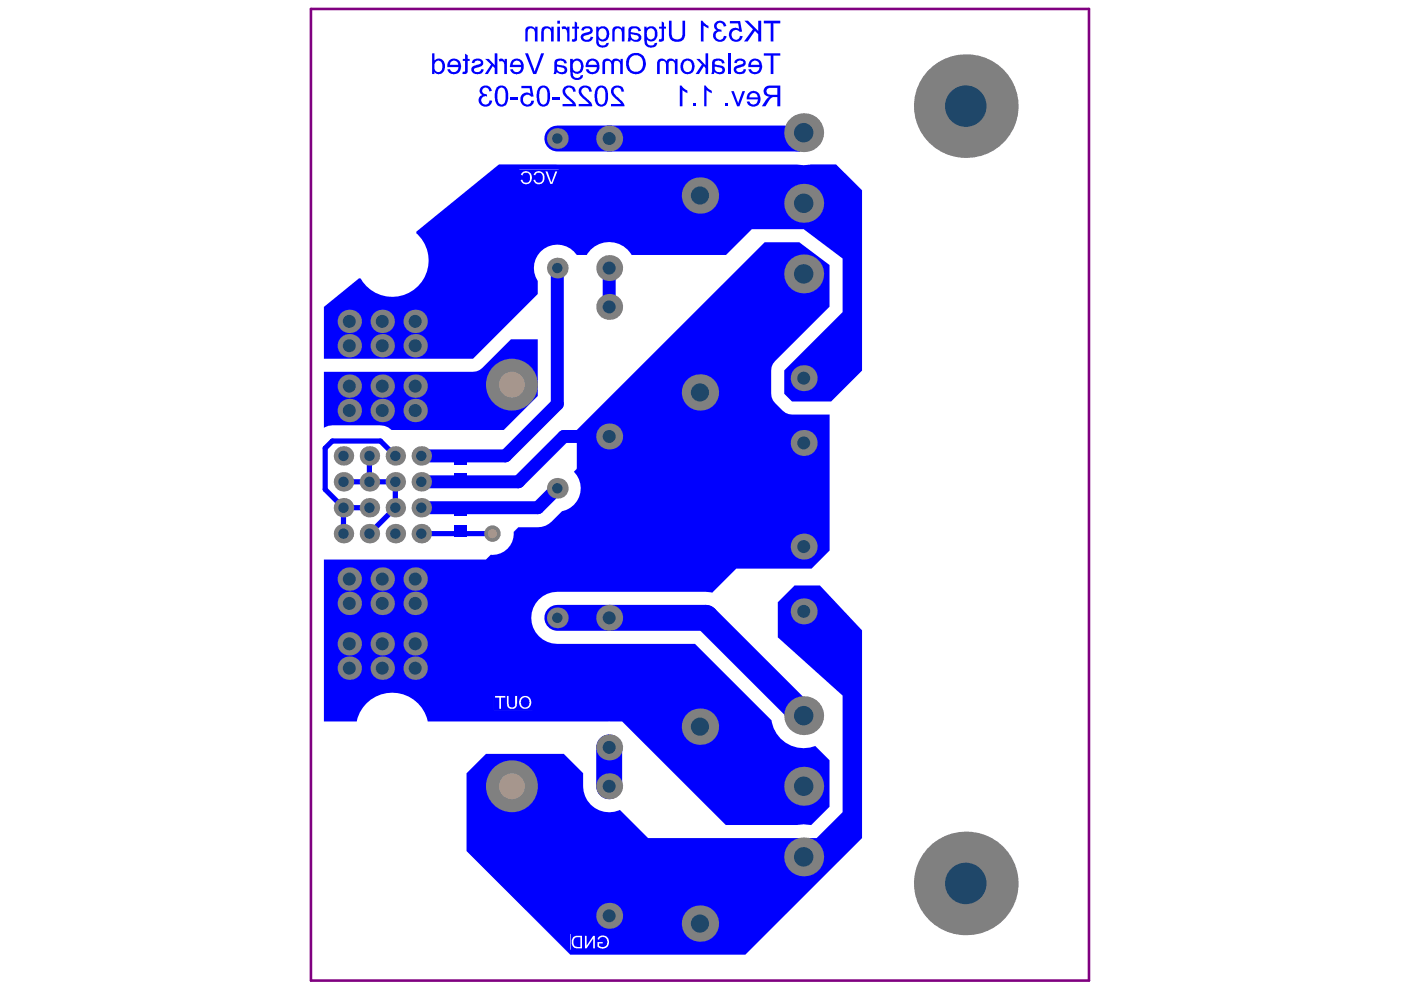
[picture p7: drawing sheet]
<svg xmlns="http://www.w3.org/2000/svg" width="297mm" height="210mm" viewBox="0 0 297 210" stroke-linecap="round" stroke-linejoin="round" font-family="sans-serif">
<g fill="#00f">
<path d="M68.7 78.8l32.3-.1 1.3-.7 6-6.1h5.7v12.1l-7.2 7.2h-23.8a3.3 3.3 0 0 0-2.3-1h-10.2l-.9 .1-.9 .4z"/>
<path d="M68.7 118.6h34.3l1.1-1a4.5 4.5 0 0 0 4.8-4.8l1-1h4.1a4.1 4.1 0 0 0 3-1.2l2.1-2.2a5 5 0 0 0 2.6-8.4l.6-.6v-8.2l39.8-39.8h7.4l6.4 4.8v8.8l-11.6 11.6a3.1 3.1 0 0 0-.8 1.9l.1 5.7a7.6 7.6 0 0 0 2.8 3.2l.8 .4 .7 .1h8v28.8l-3.8 3.9h-16l-5.1 5.1-1.4-.2h-31.4a5.5 5.5 0 0 0-5.6 5.5 5.5 5.5 0 0 0 5.6 5.5h29.2l16.2 16.2a6.9 6.9 0 0 0 9.3 5.5l3 3v9.9l-3.9 3.8-1.6-.1-1.4 .1h-15.1l-22-21.9h-41.2a7.7 7.7 0 0 0-7.5-6.1 7.7 7.7 0 0 0-7.6 6.1h-6.9zM104.7 147.2v3.3h8.2v-3.3z"/>
<path d="M98.9 164l4.1-4.2h16.5l4.1 4.1v2.8a5.5 5.5 0 0 0 7.8 5l6 6h35.7l5.5-5.5v-24.7l-13.7-12.4v-7.4l3.6-3.6h5.3l9 9.6v44l-24.8 24.7h-37.1l-22-22zM120.9 198v3.4h8.5v-3.4z"/>
<path d="M68.7 65.1l7.4-6.1 .4 .1a7.7 7.7 0 0 0 11.5 2.1 7.7 7.7 0 0 0 .3-11.7v-.4l17.5-14.2h63.2l1.4 .1 1.5-.1h5.4l5.5 5.5v38.2l-6.6 6.5h-8.3l-1.6-1.6v-5l12.3-12.3v-11.4l-8.2-6.2h-11l-5.5 5.5h-20a5.5 5.5 0 0 0-9.5 0h-2.1a5 5 0 0 0-6.9-1.4 5 5 0 0 0-1.4 6.9v2.7l-13.7 13.8h-31.6zM110.1 36v3.3h8.3v-3.3z"/>
</g>
<path d="M78.3 96.7v5.5M83.8 96.7l-3.1-3.2h-10.2l-1.6 1.5v8.8l3.9 3.9M72.8 102.2h11v5.5l-5.5 5.4M72.8 107.7h5.5l.2 .1M72.8 107.7v5.4M89.3 113.1h15.1" fill="none" stroke="#00f" stroke-width="1.1"/>
<path d="M118.2 56.8v28.9l-11 11h-17.9M129.2 56.8v8.3M129.2 92.5h-9.7l-9.6 9.7h-20.6M118.2 103.5l-4.2 4.2h-24.7" fill="none" stroke="#00f" stroke-width="2.7"/>
<path d="M170.4 28.1l-1.2 1.3h-51M118.2 131h31.4l20.8 20.7M129.2 158.5v8.2" fill="none" stroke="#00f" stroke-width="5.5"/>
<path d="M110.2 36h8.2v3.3h-8.2z" fill-rule="evenodd" fill="#00f"/>
<g fill="#fff">
<path d="M115.6 36.3h.5l.8 2.4 .8-2.4h.5l-1.1 2.7h-.4z"/>
<path d="M113.3 36.6l.7-.3 .7 .1a1.36 1.36 0 0 1 .7 1.9 1.36 1.36 0 0 1-1.9 .6l-.4-.7 .4-.1a.78 .78 0 0 0 .5 .6 .78 .78 0 0 0 .8-.2l.2-.2 .1-.6a.84 .84 0 0 0-.6-1 .84 .84 0 0 0-1 .5l-.4-.2z"/>
<path d="M110.5 36.8a1.31 1.31 0 0 1 1.8-.2 1.31 1.31 0 0 1 .3 1.7 1.17 1.17 0 0 1-1.1 .8 1.17 1.17 0 0 1-1.1-.9l.4-.1a.85 .85 0 0 0 1.1 .6 .85 .85 0 0 0 .5-1.2l-.2-.5a.8 .8 0 0 0-.8-.4 .8 .8 0 0 0-.6 .6l-.4-.2z"/>
</g>
<path d="M104.7 147.2h8.2v3.3h-8.2z" fill-rule="evenodd" fill="#00f"/>
<g fill="#fff">
<path d="M107.5 147.6h.3v1.6a.71 .71 0 0 0 .7 .8 .71 .71 0 0 0 .7-.8v-1.6h.4v1.8a1.04 1.04 0 0 1-1 .9 1.04 1.04 0 0 1-1.1-.7z"/>
<path d="M105 147.6h2.1v.3h-.9v2.4h-.3v-2.4h-.9z"/>
<path d="M110.6 148.2h.1a.94 .94 0 0 1 1.2-.2 .94 .94 0 0 1 .3 1.2 .92 .92 0 0 1-1.1 .8 .92 .92 0 0 1-.7-1.1zM110.3 148l-.2 .7v.5l.2 .6 .3 .3 .4 .2 .9-.1 .5-.3 .2-.6a1.32 1.32 0 0 0-.6-1.6 1.32 1.32 0 0 0-1.7 .3z"/>
</g>
<path d="M121 198h8.4v3.4h-8.4z" fill-rule="evenodd" fill="#00f"/>
<g fill="#fff">
<path d="M126.8 198.8h.1a1.36 1.36 0 0 1 2.2 .6 1.36 1.36 0 0 1-1.7 1.7l-.7-.4v-1h1.1v.3h-.8v.5a.96 .96 0 0 0 1 .3 .96 .96 0 0 0 .7-.8v-.6a.87 .87 0 0 0-.8-.7 .87 .87 0 0 0-.9 .6l-.3-.2z"/>
<path d="M124 198.4h.4v2.1l1.4-2.1h.3v2.7h-.3v-2.1l-1.4 2.1h-.4z"/>
<path d="M121.7 199l.5-.3h.8v2.1h-.5a1.06 1.06 0 0 1-.8-1.7zM121.5 198.7l-.3 .6 .1 .9a.99 .99 0 0 0 1.2 .9h.9v-2.7h-1.4z"/>
</g>
<g fill="#00f">
<path d="M161.9 11.3h3.5v.5h-1.4v3.9h-.6v-3.9h-1.5z"/>
<path d="M155.8 12.8h.1a1.27 1.27 0 0 1 1.2-.4 1.27 1.27 0 0 1 1 .9 1.25 1.25 0 0 1-1.1 1 .77 .77 0 0 0-.9 .6 .89 .89 0 0 0 .8 .4 .89 .89 0 0 0 .8-.6l.5 .1a1.38 1.38 0 0 1-1.4 1 1.38 1.38 0 0 1-1.3-1.1 1.69 1.69 0 0 1 1.7-1v-.1a.4 .4 0 0 0 .4-.5 .4 .4 0 0 0-.5-.3 .7 .7 0 0 0-.9 .6l-.5-.1z"/>
<path d="M154.4 11.3h.5v4.4h-.5z"/>
<path d="M147.6 12.5h.7l1.3 1.3v-2.5h.5v4.4h-.5v-1.3l-.4-.4-1 1.7h-.7l1.3-2z"/>
<path d="M139.5 12.7h.1a1.08 1.08 0 0 1 1.7 .3v-.1a1.09 1.09 0 0 1 1.9 0v-.4h.4v3.2h-.5v-1.7a.79 .79 0 0 0-.3-.9 .79 .79 0 0 0-1 0v2.6h-.6v-1.9a.68 .68 0 0 0-.5-.9 .68 .68 0 0 0-.8 .6v2.2h-.6v-2.5z"/>
<path d="M127.9 12.8v-.1a1.15 1.15 0 0 1 1.8 .3 1.11 1.11 0 0 1 1.9-.1v-.4h.5v3.2h-.6v-2a.68 .68 0 0 0-.5-.8 .68 .68 0 0 0-.8 .5v2.3h-.6v-1.9a.71 .71 0 0 0-.4-.9 .71 .71 0 0 0-.9 .4v2.4h-.6v-2.5z"/>
<path d="M111.3 11.3h.6l1.4 3.9 1.4-3.9h.7l-1.7 4.4h-.6z"/>
<path d="M105.7 12.6h.1a.73 .73 0 0 1 1.2 .4v-.5h.5v3.2h-.6v-1.8a.69 .69 0 0 0-.2-.8 .69 .69 0 0 0-.8-.1z"/>
<path d="M102.9 12.5h.7l1.3 1.3v-2.5h.5v4.4h-.5v-1.3l-.4-.4-1.1 1.7h-.6l1.3-2z"/>
<path d="M100.1 12.9h.1a1.21 1.21 0 0 1 1.4-.5 1.21 1.21 0 0 1 .8 1.2 2.09 2.09 0 0 1-1.6 .8 .5 .5 0 0 0-.2 .7 .5 .5 0 0 0 .7 .2l.4-.1 .3-.5h.6a1.38 1.38 0 0 1-1.3 1.1 1.38 1.38 0 0 1-1.4-1v-.1a1.23 1.23 0 0 1 1.4-1 .44 .44 0 0 0 .5-.2 .44 .44 0 0 0 0-.5 .82 .82 0 0 0-1.2 .4l-.6-.1z"/>
<path d="M98.6 11.4l.6 .3v.8h.4v.4h-.4v1.8a.75 .75 0 0 1-.3 .9 .75 .75 0 0 1-.9 0l.1-.4 .5-.1v-2.2h-.5v-.4h.5z"/>
<path d="M161.9 4.4h3.5v.6h-1.4v3.8h-.6v-3.8h-1.5z"/>
<path d="M157.8 4.4h.8l2.2 2.2v-2.2h.6v4.4h-.6v-1.5l-.7-.7-1.6 2.2h-.7l1.8-2.6z"/>
<path d="M154.8 4.5h2.1l.4 2.2-.5 .1a.99 .99 0 0 0-1.3-.2 .99 .99 0 0 0-.2 1.4 .99 .99 0 0 0 1.4 .2l.2-.6 .6 .1a1.5 1.5 0 0 1-1.7 1.1 1.5 1.5 0 0 1-1.3-1.6 1.5 1.5 0 0 1 1.5-1.3l.7 .2-.2-1.1h-1.7z"/>
<path d="M151.5 5a1.32 1.32 0 0 1 1.4-.6 1.32 1.32 0 0 1 1.1 1.1l-.6 .2a.75 .75 0 0 0-.7-.9 .75 .75 0 0 0-.8 .8 .75 .75 0 0 0 1 .7l.1 .4a.91 .91 0 0 0-1.3 .5 .91 .91 0 0 0 .7 1.2 .91 .91 0 0 0 1.1-.8l.6 .1a1.41 1.41 0 0 1-2.1 1.1 1.41 1.41 0 0 1-.4-2.2l.4-.2a1.12 1.12 0 0 1-.5-1.4z"/>
<path d="M148.6 4.4h.4l.4 .6 .8 .5-.1 .5-.9-.6v3.4h-.6z"/>
<path d="M141.8 4.4h.6v2.6a1.17 1.17 0 0 0 1.1 1.4 1.17 1.17 0 0 0 1.2-1.4v-2.6h.6v3.2l-.3 .5a1.83 1.83 0 0 1-2.6 .4l-.4-.4-.2-.6z"/>
<path d="M140.3 4.5l.5 .3v.9h.4v.4h-.4v1.8a.76 .76 0 0 1-.2 .8 .76 .76 0 0 1-.9 .1v-.5h.5l.1-.2v-2h-.6v-.4h.6z"/>
<path d="M130 5.9a1.36 1.36 0 0 1 1.9 .2v-.4h.5v3.1h-.6v-1.8a.79 .79 0 0 0-.4-.9 .79 .79 0 0 0-1 .4l-.1 2.3h-.5v-2.6z"/>
<path d="M123.4 5.9h.1a1.28 1.28 0 0 1 1.3-.4 1.28 1.28 0 0 1 .9 1.1h-.1a1.33 1.33 0 0 1-1.2 .9 .54 .54 0 0 0-.7 .7 .83 .83 0 0 0 .9 .2 .83 .83 0 0 0 .6-.7l.6 .3a1.45 1.45 0 0 1-1.3 .9 1.45 1.45 0 0 1-1.4-.9 1.34 1.34 0 0 1 1.4-1.2 .42 .42 0 0 0 .5-.2 .42 .42 0 0 0-.1-.5 .78 .78 0 0 0-1.2 .4l-.4-.1z"/>
<path d="M121.9 4.5l.4 .3v.9h.5v.4h-.5v1.8a.76 .76 0 0 1-.2 .8 .76 .76 0 0 1-.9 .1l.1-.5h.5l.1-.2v-2h-.6v-.4h.6z"/>
<path d="M119.1 5.7a.73 .73 0 0 1 1.2 .4v-.4h.4v3.1h-.4v-1.8a.73 .73 0 0 0-1.1-.8z"/>
<path d="M114.9 5.9a1.36 1.36 0 0 1 2 .2v-.4h.5v3.1h-.6v-1.8a.8 .8 0 0 0-.5-.9 .8 .8 0 0 0-1 .5v2.2h-.6v-2.1z"/>
<path d="M111.5 5.9a1.36 1.36 0 0 1 2 .2v-.4h.5v3.1h-.6v-1.8a.81 .81 0 0 0-.5-.9 .81 .81 0 0 0-1 .3v2.4h-.5v-2.6z"/>
<path d="M155 19.3h.6l.9 2.6 .9-2.6h.6l-1.2 3.2h-.5z"/>
<path d="M153.8 21.9h.6v.6h-.6z"/>
<path d="M149.3 18.1h.4l.5 .7 .7 .5v.4h-.1l-1-.6v3.4h-.5z"/>
<path d="M147 21.9h.6v.6h-.6z"/>
<path d="M144.1 18.1h.4l.4 .6 .8 .5v.5l-1-.6v3.4h-.6z"/>
<path d="M129.7 18.7a1.44 1.44 0 0 1 1.5-.6 1.44 1.44 0 0 1 1.1 1.2v.1h-.5a.85 .85 0 0 0-1.3-.7 .85 .85 0 0 0 0 1.5l1.8 1.7 .1 .6h-2.9v-.5h2.1l-1.7-1.8a1.32 1.32 0 0 1-.2-1.5z"/>
<path d="M122.8 18.7a1.49 1.49 0 0 1 1.6-.5 1.49 1.49 0 0 1 1.1 1.2l-.6 .1a.86 .86 0 0 0-1.2-.9 .86 .86 0 0 0 0 1.6l1.1 1a1.56 1.56 0 0 1 .8 1.3h-2.9v-.5h2.2l-2.1-2-.1-.3z"/>
<path d="M119.5 18.6a1.49 1.49 0 0 1 1.5-.4 1.49 1.49 0 0 1 1.1 1.2l-.6 .1a.86 .86 0 0 0-1.3-.9 .86 .86 0 0 0 .1 1.6l1.3 1.2a1.26 1.26 0 0 1 .5 1.1h-2.8v-.5h2.1l-.2-.4-1.6-1.4-.2-.3a1.23 1.23 0 0 1 .1-1.3z"/>
<path d="M117.1 20.7h1.6v.5h-1.6z"/>
<path d="M110.5 18.2h2.2l.4 2.2h-.5a1 1 0 0 0-1.7 .6 1 1 0 0 0 1.4 1l.3-.7h.6a1.48 1.48 0 0 1-1.8 1.3 1.48 1.48 0 0 1-1.1-1.9 1.4 1.4 0 0 1 2.2-.8l-.2-1.2h-1.8z"/>
<path d="M108.2 20.7h1.6v.5h-1.6z"/>
<path d="M102 18.4h.2a1.27 1.27 0 0 1 2.1 .9l-.5 .1-.1-.1a.72 .72 0 0 0-.7-.8 .72 .72 0 0 0-.7 .8 .72 .72 0 0 0 .8 .7h.1l.1 .4h-.2a.86 .86 0 0 0-1 .8 .86 .86 0 0 0 .8 .9 .86 .86 0 0 0 .9-.8h.5a1.41 1.41 0 0 1-1.9 1.3 1.41 1.41 0 0 1-.5-2.3l.4-.1-.3-.2a.98 .98 0 0 1 0-1.6z"/>
<path d="M159.4 13.2v-.1a.88 .88 0 0 1 1-.2 .88 .88 0 0 1 .6 .8h-1.8zM159 12.8l-.3 .9v.5h2.3l-.1 .6a.91 .91 0 0 1-.9 .5 .91 .91 0 0 1-.8-.6h-.5v.2a1.52 1.52 0 0 0 2 .7 1.52 1.52 0 0 0 .8-1.9 1.48 1.48 0 0 0-1-1.2 1.48 1.48 0 0 0-1.5 .3z"/>
<path d="M151.5 14.1l.7 .1a.77 .77 0 0 1 .9 .8 .91 .91 0 0 1-1 .2 .91 .91 0 0 1-.6-.9zM151.1 12.8l-.1 .3v2.1l-.2 .5h.5l.2-.4h.1a1.49 1.49 0 0 0 2 0v-.1a1.08 1.08 0 0 0-1.2-1.4l-.4-.1a.42 .42 0 0 1-.5-.3 .42 .42 0 0 1 .4-.5h.2a.79 .79 0 0 1 1 .6l.5-.1a1.48 1.48 0 0 0-2.3-.8z"/>
<path d="M145.1 13.1l.1-.1a1.01 1.01 0 0 1 1.1 .1 1.01 1.01 0 0 1 .4 1 .95 .95 0 0 1-.6 1.1 .95 .95 0 0 1-1.2-.5l-.1-.9zM144.6 12.9v.2a1.6 1.6 0 0 0 0 2 1.6 1.6 0 0 0 1.9 .5 1.81 1.81 0 0 0-.4-3.2h-.1a1.47 1.47 0 0 0-1.3 .5z"/>
<path d="M133.7 12.1l.3-.1a1.5 1.5 0 0 1 1.7 0 1.5 1.5 0 0 1 .6 1.6v.3a1.53 1.53 0 0 1-1.8 1.3 1.53 1.53 0 0 1-1.2-1.9zM133.2 11.9l-.4 1v1.1l.2 .7 .9 .9 .8 .2 .4-.1a2.21 2.21 0 0 0 1.6-3.2 2.16 2.16 0 0 0-3.5-.6z"/>
<path d="M124.9 13.3a.92 .92 0 0 1 1-.4 .92 .92 0 0 1 .6 .8h-1.8zM124.5 12.9l-.3 .6v.7h2.3v.3a.94 .94 0 0 1-.8 .8 .94 .94 0 0 1-1-.6h-.5l.1 .2a1.5 1.5 0 0 0 2 .7 1.5 1.5 0 0 0 .7-1.9 1.46 1.46 0 0 0-1-1.2 1.46 1.46 0 0 0-1.5 .4z"/>
<path d="M121.6 13.3l.1-.2a.91 .91 0 0 1 1.1 0 .91 .91 0 0 1 .4 .9l-.1 .3a.85 .85 0 0 1-.9 .9 .85 .85 0 0 1-.8-1zM120.9 12.5l.1 3.2a1.38 1.38 0 0 0 1.1 1.2 1.38 1.38 0 0 0 1.5-.8v-.2l-.5 .1a.88 .88 0 0 1-1 .5 .88 .88 0 0 1-.7-1l.1-.2a1.37 1.37 0 0 0 1.6 .1 1.37 1.37 0 0 0 .6-1.4l-.3-1a1.21 1.21 0 0 0-2-.2v-.3z"/>
<path d="M118.1 14.1l.6 .1a.77 .77 0 0 1 1 .8 .91 .91 0 0 1-1.1 .2 .91 .91 0 0 1-.5-.9zM117.7 12.8l-.2 .3v2.1l-.2 .5h.6l.1-.4h.2a1.49 1.49 0 0 0 2 0v-.1a1.08 1.08 0 0 0-1.3-1.4l-.3-.1a.42 .42 0 0 1-.5-.3 .42 .42 0 0 1 .3-.5h.2a.83 .83 0 0 1 1.1 .6l.5-.1a1.22 1.22 0 0 0-1.3-1l-.8 .1z"/>
<path d="M108.9 13.2a.87 .87 0 0 1 1-.3 .87 .87 0 0 1 .6 .8h-1.8zM108.5 12.9l-.3 .6-.1 .7 2.4 .1a.9 .9 0 0 1-.7 1 .9 .9 0 0 1-1.1-.6h-.5l.1 .4a1.55 1.55 0 0 0 2.1 .4 1.55 1.55 0 0 0 .6-2 1.46 1.46 0 0 0-2.5-.6z"/>
<path d="M95.5 13.2a.9 .9 0 0 1 1-.3 .9 .9 0 0 1 .6 .8h-1.7zM95.2 12.8l-.3 .5-.1 .9h2.4l-.1 .2a.89 .89 0 0 1-.7 .9 .89 .89 0 0 1-1-.6l-.6 .1 .2 .3 .5 .5a1.53 1.53 0 0 0 1.8-.2 1.53 1.53 0 0 0 .4-1.7 1.48 1.48 0 0 0-1-1.2 1.48 1.48 0 0 0-1.5 .3z"/>
<path d="M91.6 11.3v4.4h.5v-.4a1.33 1.33 0 0 0 1.6 .2 1.33 1.33 0 0 0 .6-1.5l-.2-.8a1.18 1.18 0 0 0-2-.4v-1.5zM92.3 13.2a.88 .88 0 0 1 1.1-.2 .88 .88 0 0 1 .4 1.1v.1a.89 .89 0 0 1-1 1.1 .89 .89 0 0 1-.7-1.3z"/>
<path d="M137.4 6.3a.87 .87 0 0 1 1.1-.1 .87 .87 0 0 1 .3 1.1 .87 .87 0 0 1-.9 1.1 .87 .87 0 0 1-.7-1.1v-.6zM136.6 5.7l.1 3.1a1.36 1.36 0 0 0 1.8 1.2 1 1 0 0 0 .8-.9h-.5a.81 .81 0 0 1-.9 .5 .81 .81 0 0 1-.7-.6v-.6a1.38 1.38 0 0 0 1.7 .1 1.38 1.38 0 0 0 .5-1.6l-.1-.5-.3-.5-.7-.3a1.29 1.29 0 0 0-1.2 .4v-.3z"/>
<path d="M133.7 7.2l.7 .2a.76 .76 0 0 1 1 .7l-.1 .1a.94 .94 0 0 1-1 .2 .94 .94 0 0 1-.6-1zM133.4 5.9l-.2 .3v1.8l-.2 .8h.7l.1-.4 .8 .5a.95 .95 0 0 0 1.3-.5 .95 .95 0 0 0-.6-1.3l-1.6-.3a.82 .82 0 0 1 .6-.8 .82 .82 0 0 1 .9 .3l.1 .3h.6l-.1-.2a1.46 1.46 0 0 0-2-.7z"/>
<path d="M127.1 6.3l.1-.1a.97 .97 0 0 1 1.1 0 .97 .97 0 0 1 .3 1.1 .9 .9 0 0 1-.9 1.1 .9 .9 0 0 1-.8-1.2zM126.4 5.7v3a1.47 1.47 0 0 0 .8 1.3 1.47 1.47 0 0 0 1.6-.2l.3-.7h-.5a.9 .9 0 0 1-1.2 .5 .9 .9 0 0 1-.5-1.1l.1-.1a1.37 1.37 0 0 0 1.6 .2 1.37 1.37 0 0 0 .6-1.5l-.3-1-.4-.4-.4-.1a1.14 1.14 0 0 0-1.2 .4v-.3z"/>
<path d="M118.2 4.4v.6h.5v-.6zM118.2 5.7v3.1h.5v-3.1z"/>
<path d="M162.6 19l.5-.4h1.7v1.5h-1.2a.8 .8 0 0 1-.9-.2 .8 .8 0 0 1-.1-.9zM162.2 18.6l-.2 .3a1.23 1.23 0 0 0 1.1 1.7l-.5 .3-1.1 1.6h.8l.7-1.1a1.5 1.5 0 0 1 1.1-.8h.7v1.9h.6v-4.4h-2.1a1.02 1.02 0 0 0-1.1 .5z"/>
<path d="M159 20.1a.95 .95 0 0 1 1-.3 .95 .95 0 0 1 .7 .9h-1.8zM158.6 19.8l-.3 .7v.6h2.4a.93 .93 0 0 1-.8 1 .93 .93 0 0 1-1-.6l-.6 .1 .1 .1a1.52 1.52 0 0 0 2 .8 1.52 1.52 0 0 0 .8-2 1.49 1.49 0 0 0-1.1-1.1 1.49 1.49 0 0 0-1.5 .4z"/>
<path d="M126.8 19a.8 .8 0 0 1 1-.4 .8 .8 0 0 1 .5 .9l.1 1.4a1.01 1.01 0 0 1-1.2 1.2 2.05 2.05 0 0 1-.6-1.8zM126.4 18.7l-.3 .7v1.5a1.48 1.48 0 0 0 .9 1.6h.1a1.32 1.32 0 0 0 1.7-1.4l.1-1.1a1.52 1.52 0 0 0-1.7-1.9z"/>
<path d="M114.5 19a.79 .79 0 0 1 1-.4 .79 .79 0 0 1 .5 .9l.1 1.4a1.01 1.01 0 0 1-1.2 1.2 2.05 2.05 0 0 1-.6-1.8zM114.1 18.7l-.3 .7v1.5a1.57 1.57 0 0 0 .9 1.6h.1a1.33 1.33 0 0 0 1.8-1.4v-1.1a1.61 1.61 0 0 0-1.3-1.9 1.34 1.34 0 0 0-1.2 .6z"/>
<path d="M105.7 19a.8 .8 0 0 1 1-.4 .8 .8 0 0 1 .4 1l.1 1.1a1.16 1.16 0 0 1-1 1.5l-.1-.1a1.77 1.77 0 0 1-.7-1.9zM105.3 18.6l-.4 1.2 .1 1.5 .2 .6a1.35 1.35 0 0 0 1.6 .6 1.35 1.35 0 0 0 .9-1.4l.1-1.1a1.62 1.62 0 0 0-1.2-1.9l-.9 .1z"/>
</g>
<circle cx="104.4" cy="113.1" r="1.75" fill="#808080"/>
<circle cx="104.4" cy="113.1" r=".98" fill="#a6968d"/>
<circle cx="108.5" cy="81.6" r="5.5" fill="#808080"/>
<circle cx="108.5" cy="81.6" r="2.75" fill="#a6968d"/>
<circle cx="108.5" cy="166.7" r="5.5" fill="#808080"/>
<circle cx="108.5" cy="166.7" r="2.75" fill="#a6968d"/>
<circle cx="89.3" cy="96.7" r="2.06" fill="#808080"/>
<circle cx="89.3" cy="96.7" r="1.1" fill="#1f4769"/>
<circle cx="83.8" cy="96.7" r="2.06" fill="#808080"/>
<circle cx="83.8" cy="96.7" r="1.1" fill="#1f4769"/>
<circle cx="89.3" cy="102.2" r="2.06" fill="#808080"/>
<circle cx="89.3" cy="102.2" r="1.1" fill="#1f4769"/>
<circle cx="83.8" cy="102.2" r="2.06" fill="#808080"/>
<circle cx="83.8" cy="102.2" r="1.1" fill="#1f4769"/>
<circle cx="89.3" cy="107.7" r="2.06" fill="#808080"/>
<circle cx="89.3" cy="107.7" r="1.1" fill="#1f4769"/>
<circle cx="83.8" cy="107.7" r="2.06" fill="#808080"/>
<circle cx="83.8" cy="107.7" r="1.1" fill="#1f4769"/>
<circle cx="81" cy="122.8" r="2.47" fill="#808080"/>
<circle cx="81" cy="122.8" r="1.37" fill="#1f4769"/>
<circle cx="88" cy="122.8" r="2.47" fill="#808080"/>
<circle cx="88" cy="122.8" r="1.37" fill="#1f4769"/>
<circle cx="88" cy="127.9" r="2.47" fill="#808080"/>
<circle cx="88" cy="127.9" r="1.37" fill="#1f4769"/>
<circle cx="81" cy="127.9" r="2.47" fill="#808080"/>
<circle cx="81" cy="127.9" r="1.37" fill="#1f4769"/>
<circle cx="81" cy="141.7" r="2.47" fill="#808080"/>
<circle cx="81" cy="141.7" r="1.37" fill="#1f4769"/>
<circle cx="88" cy="136.5" r="2.47" fill="#808080"/>
<circle cx="88" cy="136.5" r="1.37" fill="#1f4769"/>
<circle cx="81" cy="136.5" r="2.47" fill="#808080"/>
<circle cx="81" cy="136.5" r="1.37" fill="#1f4769"/>
<circle cx="81" cy="87" r="2.47" fill="#808080"/>
<circle cx="81" cy="87" r="1.37" fill="#1f4769"/>
<circle cx="204.8" cy="22.5" r="11" fill="#808080"/>
<circle cx="204.8" cy="22.5" r="4.4" fill="#1f4769"/>
<circle cx="129.2" cy="29.4" r="2.75" fill="#808080"/>
<circle cx="129.2" cy="29.4" r="1.37" fill="#1f4769"/>
<circle cx="170.4" cy="28.1" r="4.1" fill="#808080"/>
<circle cx="170.4" cy="28.1" r="2.06" fill="#1f4769"/>
<circle cx="72.8" cy="102.2" r="2.06" fill="#808080"/>
<circle cx="72.8" cy="102.2" r="1.1" fill="#1f4769"/>
<circle cx="72.8" cy="96.7" r="2.06" fill="#808080"/>
<circle cx="72.8" cy="96.7" r="1.1" fill="#1f4769"/>
<circle cx="129.2" cy="166.7" r="2.75" fill="#808080"/>
<circle cx="129.2" cy="166.7" r="1.37" fill="#1f4769"/>
<circle cx="129.2" cy="131" r="2.75" fill="#808080"/>
<circle cx="129.2" cy="131" r="1.37" fill="#1f4769"/>
<circle cx="129.2" cy="158.5" r="2.75" fill="#808080"/>
<circle cx="129.2" cy="158.5" r="1.37" fill="#1f4769"/>
<circle cx="148.4" cy="154.1" r="3.8" fill="#808080"/>
<circle cx="148.4" cy="154.1" r="1.92" fill="#1f4769"/>
<circle cx="78.3" cy="96.7" r="2.06" fill="#808080"/>
<circle cx="78.3" cy="96.7" r="1.1" fill="#1f4769"/>
<circle cx="78.3" cy="102.2" r="2.06" fill="#808080"/>
<circle cx="78.3" cy="102.2" r="1.1" fill="#1f4769"/>
<circle cx="78.3" cy="107.7" r="2.06" fill="#808080"/>
<circle cx="78.3" cy="107.7" r="1.1" fill="#1f4769"/>
<circle cx="74.1" cy="122.8" r="2.47" fill="#808080"/>
<circle cx="74.1" cy="122.8" r="1.37" fill="#1f4769"/>
<circle cx="170.4" cy="93.9" r="2.75" fill="#808080"/>
<circle cx="170.4" cy="93.9" r="1.37" fill="#1f4769"/>
<circle cx="170.4" cy="80.2" r="2.75" fill="#808080"/>
<circle cx="170.4" cy="80.2" r="1.37" fill="#1f4769"/>
<circle cx="118.2" cy="56.8" r="2.2" fill="#808080"/>
<circle cx="118.2" cy="56.8" r="1.1" fill="#1f4769"/>
<circle cx="118.2" cy="29.4" r="2.2" fill="#808080"/>
<circle cx="118.2" cy="29.4" r="1.1" fill="#1f4769"/>
<circle cx="148.4" cy="41.5" r="3.8" fill="#808080"/>
<circle cx="148.4" cy="41.5" r="1.92" fill="#1f4769"/>
<circle cx="148.4" cy="83.2" r="3.8" fill="#808080"/>
<circle cx="148.4" cy="83.2" r="1.92" fill="#1f4769"/>
<circle cx="129.2" cy="65.1" r="2.75" fill="#808080"/>
<circle cx="129.2" cy="65.1" r="1.37" fill="#1f4769"/>
<circle cx="129.2" cy="92.5" r="2.75" fill="#808080"/>
<circle cx="129.2" cy="92.5" r="1.37" fill="#1f4769"/>
<circle cx="129.2" cy="56.8" r="2.75" fill="#808080"/>
<circle cx="129.2" cy="56.8" r="1.37" fill="#1f4769"/>
<circle cx="74.1" cy="68.1" r="2.47" fill="#808080"/>
<circle cx="74.1" cy="68.1" r="1.37" fill="#1f4769"/>
<circle cx="72.8" cy="107.7" r="2.06" fill="#808080"/>
<circle cx="72.8" cy="107.7" r="1.1" fill="#1f4769"/>
<circle cx="72.8" cy="113.1" r="2.06" fill="#808080"/>
<circle cx="72.8" cy="113.1" r="1.1" fill="#1f4769"/>
<circle cx="78.3" cy="113.1" r="2.06" fill="#808080"/>
<circle cx="78.3" cy="113.1" r="1.1" fill="#1f4769"/>
<circle cx="83.8" cy="113.1" r="2.06" fill="#808080"/>
<circle cx="83.8" cy="113.1" r="1.1" fill="#1f4769"/>
<circle cx="89.3" cy="113.1" r="2.06" fill="#808080"/>
<circle cx="89.3" cy="113.1" r="1.1" fill="#1f4769"/>
<circle cx="81" cy="73.3" r="2.47" fill="#808080"/>
<circle cx="81" cy="73.3" r="1.37" fill="#1f4769"/>
<circle cx="88" cy="73.3" r="2.47" fill="#808080"/>
<circle cx="88" cy="73.3" r="1.37" fill="#1f4769"/>
<circle cx="74.1" cy="73.3" r="2.47" fill="#808080"/>
<circle cx="74.1" cy="73.3" r="1.37" fill="#1f4769"/>
<circle cx="81" cy="68.1" r="2.47" fill="#808080"/>
<circle cx="81" cy="68.1" r="1.37" fill="#1f4769"/>
<circle cx="88" cy="68.1" r="2.47" fill="#808080"/>
<circle cx="88" cy="68.1" r="1.37" fill="#1f4769"/>
<circle cx="88" cy="81.9" r="2.47" fill="#808080"/>
<circle cx="88" cy="81.9" r="1.37" fill="#1f4769"/>
<circle cx="81" cy="81.9" r="2.47" fill="#808080"/>
<circle cx="81" cy="81.9" r="1.37" fill="#1f4769"/>
<circle cx="170.4" cy="43.1" r="4.1" fill="#808080"/>
<circle cx="170.4" cy="43.1" r="2.06" fill="#1f4769"/>
<circle cx="74.1" cy="81.9" r="2.47" fill="#808080"/>
<circle cx="74.1" cy="81.9" r="1.37" fill="#1f4769"/>
<circle cx="74.1" cy="87" r="2.47" fill="#808080"/>
<circle cx="74.1" cy="87" r="1.37" fill="#1f4769"/>
<circle cx="88" cy="87" r="2.47" fill="#808080"/>
<circle cx="88" cy="87" r="1.37" fill="#1f4769"/>
<circle cx="170.4" cy="58.1" r="4.1" fill="#808080"/>
<circle cx="170.4" cy="58.1" r="2.06" fill="#1f4769"/>
<circle cx="74.1" cy="127.9" r="2.47" fill="#808080"/>
<circle cx="74.1" cy="127.9" r="1.37" fill="#1f4769"/>
<circle cx="74.1" cy="141.7" r="2.47" fill="#808080"/>
<circle cx="74.1" cy="141.7" r="1.37" fill="#1f4769"/>
<circle cx="74.1" cy="136.5" r="2.47" fill="#808080"/>
<circle cx="74.1" cy="136.5" r="1.37" fill="#1f4769"/>
<circle cx="118.2" cy="131" r="2.2" fill="#808080"/>
<circle cx="118.2" cy="131" r="1.1" fill="#1f4769"/>
<circle cx="118.2" cy="103.5" r="2.2" fill="#808080"/>
<circle cx="118.2" cy="103.5" r="1.1" fill="#1f4769"/>
<circle cx="170.4" cy="115.9" r="2.75" fill="#808080"/>
<circle cx="170.4" cy="115.9" r="1.37" fill="#1f4769"/>
<circle cx="170.4" cy="129.6" r="2.75" fill="#808080"/>
<circle cx="170.4" cy="129.6" r="1.37" fill="#1f4769"/>
<circle cx="148.4" cy="195.8" r="3.8" fill="#808080"/>
<circle cx="148.4" cy="195.8" r="1.92" fill="#1f4769"/>
<circle cx="129.2" cy="194.2" r="2.75" fill="#808080"/>
<circle cx="129.2" cy="194.2" r="1.37" fill="#1f4769"/>
<circle cx="204.8" cy="187.3" r="11" fill="#808080"/>
<circle cx="204.8" cy="187.3" r="4.4" fill="#1f4769"/>
<circle cx="88" cy="141.7" r="2.47" fill="#808080"/>
<circle cx="88" cy="141.7" r="1.37" fill="#1f4769"/>
<circle cx="170.4" cy="181.7" r="4.1" fill="#808080"/>
<circle cx="170.4" cy="181.7" r="2.06" fill="#1f4769"/>
<circle cx="170.4" cy="166.7" r="4.1" fill="#808080"/>
<circle cx="170.4" cy="166.7" r="2.06" fill="#1f4769"/>
<circle cx="170.4" cy="151.7" r="4.1" fill="#808080"/>
<circle cx="170.4" cy="151.7" r="2.06" fill="#1f4769"/>
<g fill="#00f">
<path d="M96.2 111.4h2.7v2.4h-2.7z" fill-rule="evenodd"/>
<path d="M96.2 107h2.7v2.4h-2.7z" fill-rule="evenodd"/>
<path d="M96.2 100.4h2.7v2.4h-2.7z" fill-rule="evenodd"/>
<path d="M96.2 96h2.7v2.4h-2.7z" fill-rule="evenodd"/>
</g>
<path d="M65.9 1.9h165v206h-165z" fill="none" stroke="#800080" stroke-width=".55"/>
</svg>
